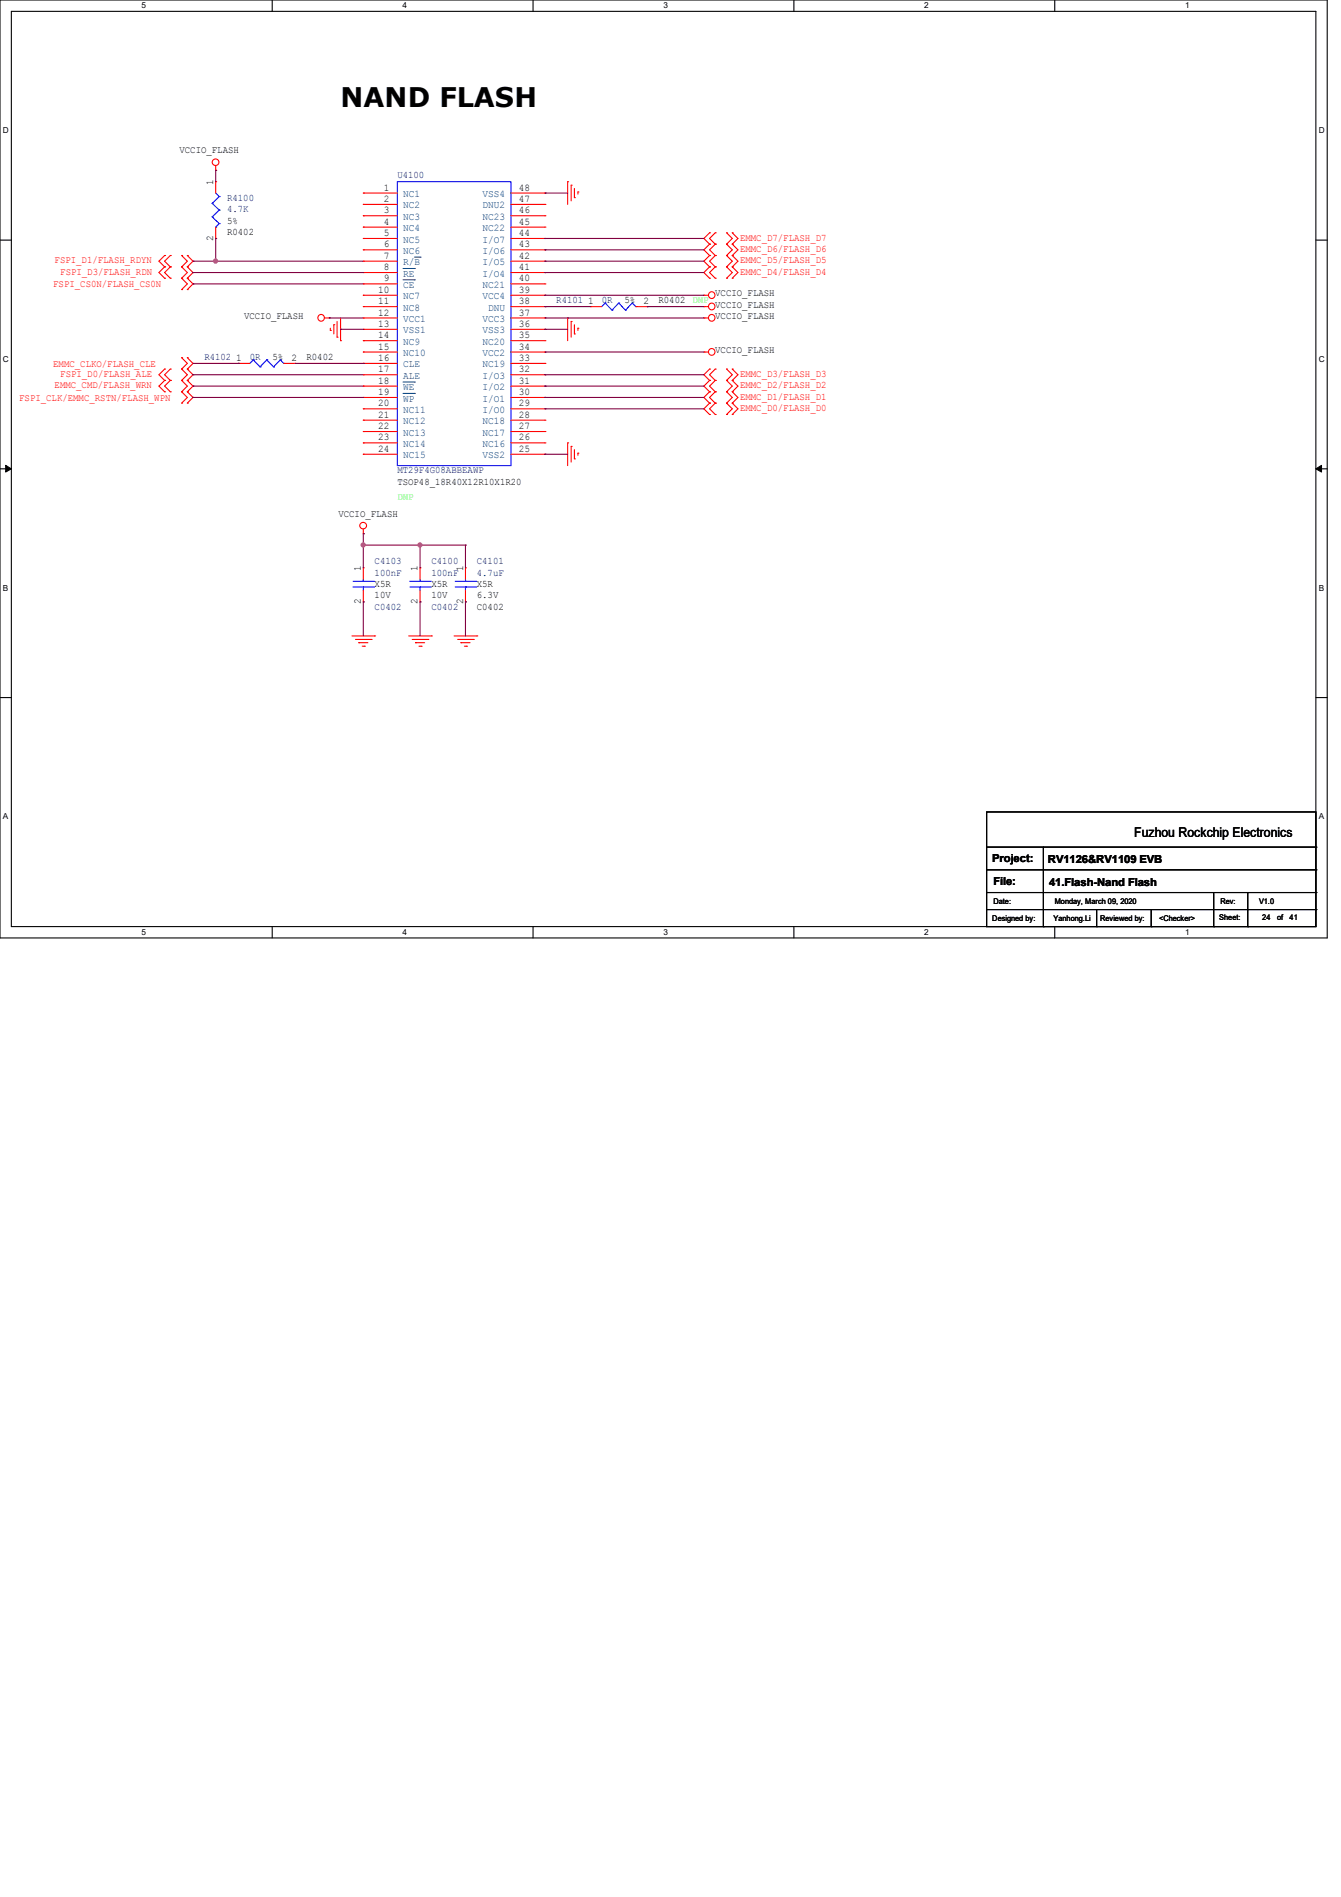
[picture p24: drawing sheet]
<svg xmlns="http://www.w3.org/2000/svg" width="210mm" height="297mm" viewBox="0 0 210 297" stroke-linecap="round" stroke-linejoin="round" font-family="sans-serif">
<defs><g id="words">
<text font-size="4.2" x="53.3" y="16.7">NAND FLASH</text>
<text font-size="2.1" x="177.6" y="131">Fuzhou Rockchip Electronics</text>
<g font-size="1.7">
<text x="155.4" y="135">Project:</text>
<text x="164.1" y="135.1">RV1126&amp;RV1109 EVB</text>
<text x="155.6" y="138.5">File:</text>
<text x="164.3" y="138.7">41.Flash-Nand Flash</text>
</g>
<g font-size="1.6">
<text x="28.1" y="24">VCCIO_FLASH</text>
<text x="33.4" y="29" transform="rotate(-90 33.4 29)">1</text>
<text x="60.1" y="29.8">1</text>
<text x="81.2" y="29.8">48</text>
<text x="35.6" y="35">5%</text>
<text x="60.1" y="31.6">2</text>
<text x="60.1" y="33.4">3</text>
<text x="60.1" y="35.2">4</text>
<text x="81.2" y="35.2">45</text>
<text x="81.2" y="33.4">46</text>
<text x="81.2" y="31.6">47</text>
<text x="33.4" y="37.7" transform="rotate(-90 33.4 37.7)">2</text>
<text x="35.6" y="36.8">R0402</text>
<text x="60.1" y="37">5</text>
<text x="60.1" y="38.7">6</text>
<text x="60.1" y="40.5">7</text>
<text x="81.2" y="40.5">42</text>
<text x="81.2" y="38.7">43</text>
<text x="81.2" y="37">44</text>
<text x="59.2" y="45.8">10</text>
<text x="59.2" y="47.6">11</text>
<text x="60.1" y="42.3">8</text>
<text x="60.1" y="44.1">9</text>
<text x="81.2" y="47.6">38</text>
<text x="81.2" y="45.8">39</text>
<text x="81.2" y="44.1">40</text>
<text x="81.2" y="42.3">41</text>
<text x="92.1" y="47.6">1</text>
<text x="97.8" y="47.5">5%</text>
<text x="100.8" y="47.6">2</text>
<text x="103.1" y="47.5">R0402</text>
<text x="112" y="46.4">VCCIO_FLASH</text>
<text x="38.2" y="50">VCCIO_FLASH</text>
<text x="59.2" y="49.4">12</text>
<text x="59.2" y="51.2">13</text>
<text x="59.2" y="53">14</text>
<text x="81.2" y="53">35</text>
<text x="81.2" y="51.2">36</text>
<text x="81.2" y="49.4">37</text>
<text x="112" y="50">VCCIO_FLASH</text>
<text x="112" y="48.2">VCCIO_FLASH</text>
<text x="37" y="56.5">1</text>
<text x="42.7" y="56.3">5%</text>
<text x="45.7" y="56.5">2</text>
<text x="48" y="56.3">R0402</text>
<text x="59.2" y="54.7">15</text>
<text x="59.2" y="56.5">16</text>
<text x="59.2" y="58.3">17</text>
<text x="81.2" y="58.3">32</text>
<text x="81.2" y="56.5">33</text>
<text x="81.2" y="54.7">34</text>
<text x="112" y="55.3">VCCIO_FLASH</text>
<text x="59.2" y="60.1">18</text>
<text x="59.2" y="61.8">19</text>
<text x="59.2" y="63.6">20</text>
<text x="59.2" y="65.4">21</text>
<text x="81.2" y="65.4">28</text>
<text x="81.2" y="63.6">29</text>
<text x="81.2" y="61.8">30</text>
<text x="81.2" y="60.1">31</text>
<text x="59.2" y="67.2">22</text>
<text x="59.2" y="69">23</text>
<text x="59.2" y="70.7">24</text>
<text x="81.2" y="70.7">25</text>
<text x="81.2" y="69">26</text>
<text x="81.2" y="67.2">27</text>
<text x="62.2" y="75.9">TSOP48_18R40X12R10X1R20</text>
<text x="53" y="80.9">VCCIO_FLASH</text>
<text x="56.5" y="89.5" transform="rotate(-90 56.5 89.5)">1</text>
<text x="65.4" y="89.5" transform="rotate(-90 65.4 89.5)">1</text>
<text x="72.5" y="89.5" transform="rotate(-90 72.5 89.5)">1</text>
<text x="56.5" y="94.6" transform="rotate(-90 56.5 94.6)">2</text>
<text x="58.7" y="91.9">X5R</text>
<text x="58.7" y="93.7">10V</text>
<text x="65.4" y="94.6" transform="rotate(-90 65.4 94.6)">2</text>
<text x="67.6" y="91.9">X5R</text>
<text x="67.6" y="93.7">10V</text>
<text x="72.5" y="94.6" transform="rotate(-90 72.5 94.6)">2</text>
<text x="74.7" y="95.5">C0402</text>
<text x="74.7" y="91.9">X5R</text>
<text x="74.7" y="93.7">6.3V</text>
</g>
<g font-size="1.6" fill="#000080">
<text x="62.2" y="27.9">U4100</text>
<text x="35.6" y="31.5">R4100</text>
<text x="35.6" y="33.2">4.7K</text>
<text x="87.1" y="47.5">R4101</text>
<text x="94.2" y="47.5">0R</text>
<text x="32" y="56.3">R4102</text>
<text x="39.1" y="56.3">0R</text>
<text x="62.2" y="74.1">MT29F4G08ABBEAWP</text>
<text x="58.7" y="88.3">C4103</text>
<text x="67.6" y="88.3">C4100</text>
<text x="74.7" y="88.3">C4101</text>
<text x="58.7" y="90.1">100nF</text>
<text x="58.7" y="95.5">C0402</text>
<text x="67.6" y="90.1">100nF</text>
<text x="67.6" y="95.5">C0402</text>
<text x="74.7" y="90.1">4.7uF</text>
</g>
<g font-size="1.6" fill="#004080">
<text x="63.1" y="30.9">NC1</text>
<text x="63.1" y="32.6">NC2</text>
<text x="63.1" y="34.4">NC3</text>
<text x="75.6" y="34.4">NC23</text>
<text x="75.6" y="32.6">DNU2</text>
<text x="75.6" y="30.9">VSS4</text>
<text x="63.1" y="36.2">NC4</text>
<text x="63.1" y="38">NC5</text>
<text x="63.1" y="39.8">NC6</text>
<text x="63.1" y="41.5">R/B</text>
<text x="75.6" y="41.5">I/O5</text>
<text x="75.6" y="39.8">I/O6</text>
<text x="75.6" y="38">I/O7</text>
<text x="75.6" y="36.2">NC22</text>
<text x="63.1" y="43.3">RE</text>
<text x="63.1" y="45.1">CE</text>
<text x="63.1" y="46.9">NC7</text>
<text x="75.6" y="46.9">VCC4</text>
<text x="75.6" y="45.1">NC21</text>
<text x="75.6" y="43.3">I/O4</text>
<text x="63.1" y="48.6">NC8</text>
<text x="63.1" y="50.4">VCC1</text>
<text x="63.1" y="52.2">VSS1</text>
<text x="63.1" y="54">NC9</text>
<text x="75.6" y="54">NC20</text>
<text x="75.6" y="52.2">VSS3</text>
<text x="75.6" y="50.4">VCC3</text>
<text x="76.5" y="48.6">DNU</text>
<text x="63.1" y="55.8">NC10</text>
<text x="63.1" y="57.5">CLE</text>
<text x="63.1" y="59.3">ALE</text>
<text x="75.6" y="59.3">I/O3</text>
<text x="75.6" y="57.5">NC19</text>
<text x="75.6" y="55.8">VCC2</text>
<text x="63.1" y="61.1">WE</text>
<text x="63.1" y="62.9">WP</text>
<text x="63.1" y="64.6">NC11</text>
<text x="75.6" y="64.6">I/O0</text>
<text x="75.6" y="62.9">I/O1</text>
<text x="75.6" y="61.1">I/O2</text>
<text x="63.1" y="66.4">NC12</text>
<text x="63.1" y="68.2">NC13</text>
<text x="63.1" y="70">NC14</text>
<text x="63.1" y="71.8">NC15</text>
<text x="75.6" y="71.8">VSS2</text>
<text x="75.6" y="70">NC16</text>
<text x="75.6" y="68.2">NC17</text>
<text x="75.6" y="66.4">NC18</text>
</g>
<g font-size="1.6" fill="#f00">
<text x="8.6" y="41.2">FSPI_D1/FLASH_RDYN</text>
<text x="115.9" y="41.2">EMMC_D5/FLASH_D5</text>
<text x="115.9" y="39.5">EMMC_D6/FLASH_D6</text>
<text x="115.9" y="37.7">EMMC_D7/FLASH_D7</text>
<text x="8.3" y="45">FSPI_CS0N/FLASH_CS0N</text>
<text x="9.4" y="43">FSPI_D3/FLASH_RDN</text>
<text x="115.9" y="43">EMMC_D4/FLASH_D4</text>
<text x="8.3" y="57.4">EMMC_CLKO/FLASH_CLE</text>
<text x="9.4" y="59">FSPI_D0/FLASH_ALE</text>
<text x="115.9" y="59">EMMC_D3/FLASH_D3</text>
<text x="3" y="62.7">FSPI_CLK/EMMC_RSTN/FLASH_WPN</text>
<text x="8.6" y="60.8">EMMC_CMD/FLASH_WRN</text>
<text x="115.9" y="64.3">EMMC_D0/FLASH_D0</text>
<text x="115.9" y="62.6">EMMC_D1/FLASH_D1</text>
<text x="115.9" y="60.8">EMMC_D2/FLASH_D2</text>
</g>
<g font-size="1.6" fill="#0f0">
<text x="108.5" y="47.5">DNP</text>
<text x="62.2" y="78.2">DNP</text>
</g>
<g font-size="1.3">
<text x="22.2" y="1.3">5</text>
<text x="63" y="1.3">4</text>
<text x="103.9" y="1.3">3</text>
<text x="144.7" y="1.3">2</text>
<text x="185.6" y="1.3">1</text>
<text x=".5" y="20.8">D</text>
<text x="206.5" y="20.8">D</text>
<text x=".5" y="56.6">C</text>
<text x="206.5" y="56.6">C</text>
<text x=".5" y="92.5">B</text>
<text x="206.5" y="92.5">B</text>
<text x=".5" y="128.3">A</text>
<text x="206.5" y="128.3">A</text>
<text x="22.2" y="146.4">5</text>
<text x="63" y="146.4">4</text>
<text x="103.9" y="146.4">3</text>
<text x="144.7" y="146.4">2</text>
<text x="185.6" y="146.4">1</text>
</g>
<g font-size="1.2">
<text x="155.6" y="141.6">Date:</text>
<text x="165.2" y="141.6">Monday, March 09, 2020</text>
<text x="191.1" y="141.6">Rev:</text>
<text x="197.2" y="141.6">V1.0</text>
<text x="155.4" y="144.3">Designed by:</text>
<text x="165" y="144.3">Yanhong.Li</text>
<text x="172.3" y="144.3">Reviewed by:</text>
<text x="181.5" y="144.3">&lt;Checker&gt;</text>
<text x="191" y="144.1">Sheet:</text>
<text x="197.7" y="144.1">24</text>
<text x="200" y="144.1">of</text>
<text x="202" y="144.1">41</text>
</g>
</g></defs>
<path d="M0 0h207.9v146.9h-207.9zM1.8 1.8h204.3v143.3h-204.3z" fill="none" stroke="#000" stroke-width=".17"/>
<g fill="#fff">
<path d="M22.2 .2h.7v1.4h-.7z"/>
<path d="M22.2 145.2h.7v1.4h-.7z"/>
</g>
<path d="M42.6 0v1.8M42.6 145.1v1.8" fill="none" stroke="#000" stroke-width=".17"/>
<g fill="#fff">
<path d="M63 .2h.7v1.4h-.7z"/>
<path d="M63 145.2h.7v1.4h-.7z"/>
</g>
<path d="M83.5 0v1.8M83.5 145.1v1.8" fill="none" stroke="#000" stroke-width=".17"/>
<g fill="#fff">
<path d="M103.9 .2h.7v1.4h-.7z"/>
<path d="M103.9 145.2h.7v1.4h-.7z"/>
</g>
<path d="M124.3 0v1.8M124.3 145.1v1.8" fill="none" stroke="#000" stroke-width=".17"/>
<g fill="#fff">
<path d="M144.7 .2h.7v1.4h-.7z"/>
<path d="M144.7 145.2h.7v1.4h-.7z"/>
</g>
<path d="M165.2 0v1.8M165.2 145.1v1.8" fill="none" stroke="#000" stroke-width=".17"/>
<g fill="#fff">
<path d="M185.6 .2h.7v1.4h-.7z"/>
<path d="M185.6 145.2h.7v1.4h-.7z"/>
<path d="M.5 19.7h.9v1.4h-.9z"/>
<path d="M206.5 19.7h.9v1.4h-.9z"/>
<path d="M.5 55.5h.9v1.4h-.9z"/>
<path d="M206.5 55.5h.9v1.4h-.9z"/>
</g>
<path d="M0 37.6h1.8M206.1 37.6h1.8" fill="none" stroke="#000" stroke-width=".17"/>
<g fill="#fff">
<path d="M.5 91.3h.8v1.4h-.8z"/>
<path d="M206.5 91.3h.8v1.4h-.8z"/>
</g>
<path d="M0 73.4h1.8M206.1 73.4h1.8" fill="none" stroke="#000" stroke-width=".17"/>
<path d="M.9 72.9l.9 .5-.9 .5zM206.1 73.4l.9-.5v1z" fill="#000" stroke="#000" stroke-width=".16"/>
<g fill="#fff">
<path d="M.5 127.1h.8v1.4h-.8z"/>
<path d="M206.5 127.1h.8v1.4h-.8z"/>
</g>
<g fill="none" stroke="#000" stroke-width=".17">
<path d="M0 109.2h1.8M206.1 109.2h1.8M154.5 127.1h51.6v18h-51.6zM154.5 132.6h51.6M154.5 136.2h51.6M154.5 139.7h51.6M163.4 132.6v12.5M190.1 139.7v5.4M195.4 139.7v5.4M206.1 132.6h.1M206.1 136.2h.1M206.1 139.7h.1"/>
<path d="M154.5 142.4h51.6M163.4 145.1h.1M171.7 145.1h.1M171.7 142.4v2.7M180.3 145.1h.1M180.3 142.4v2.7M190.1 145.1h.1M195.4 145.1h.1M206.1 142.4h.1"/>
</g>
<g fill="none" stroke="#f00" stroke-width=".17">
<path d="M33.8 26.7h.1M33.8 28.4h.1M33.8 37.3h.1M33.8 26v.7M33.8 28.4v1.8M33.8 35.6v1.7M56.9 30.2h.1M56.9 32h.1M56.9 33.8h.1M56.9 35.6h.1M56.9 37.3h.1M56.9 39.1h.1"/>
<path d="M56.9 30.2h5.3M56.9 32h5.3M56.9 33.8h5.3M56.9 35.6h5.3M56.9 37.3h5.3M56.9 39.1h5.3M80 30.2h5.3M80 32h5.3M80 33.8h5.3M80 35.6h5.3M80 37.3h5.3M80 39.1h5.3"/>
<path d="M85.3 39.1h.1M85.3 37.3h.1M85.3 35.6h.1M85.3 33.8h.1M85.3 32h.1M85.3 30.2h.1M88.9 28.4h.1M88.9 28.4v3.6M89.5 29h.1M89.5 29v2.5M90 30.9h.1M90 29.5v1.4"/>
<path d="M90.5 30.1h.1M90.5 30.1v.3M111.1 38.2h.1M111.1 36.4h.1M111.1 36.4l-.9 .9 .9 .9M111.1 38.2l-.9 .9 .9 .9M112 38.2h.1M112 36.4h.1M112 38.2l-.9 .9 .9 .9M112 36.4l-.9 .9 .9 .9M113.8 38.2h.1M113.8 36.4h.1"/>
<path d="M113.8 38.2l.9 .9-.9 .9M113.8 36.4l.9 .9-.9 .9M114.7 38.2h.1M114.7 36.4h.1M114.7 36.4l.9 .9-.9 .9M114.7 38.2l.9 .9-.9 .9M25.8 41.8h.1M25.8 40h.1M25.8 43.6h.1M25.8 59.6h.1M25.8 57.8h.1M25.8 40l-.9 .9 .9 .9"/>
<path d="M25.8 41.8l-.9 .9 .9 .9M25.8 57.8l-.9 .9 .9 .9M25.8 59.6l-.9 .9 .9 .8M26.7 41.8h.1M26.7 40h.1M26.7 43.6h.1M26.7 59.6h.1M26.7 57.8h.1M26.7 40l-.9 .9 .9 .9M26.7 41.8l-.9 .9 .9 .9M26.7 59.6l-.9 .9 .9 .8M26.7 57.8l-.9 .9 .9 .9"/>
<path d="M28.4 41.8h.1M28.4 40h.1M28.4 43.6h.1M28.4 45.3h.1M28.4 57.8h.1M28.4 56h.1M28.4 59.6h.1M28.4 40l.9 .9-.9 .9M28.4 43.6l.9 .8-.9 .9M28.4 41.8l.9 .9-.9 .9M28.4 56l.9 .9-.9 .9M28.4 57.8l.9 .9-.9 .9"/>
<path d="M28.4 59.6l.9 .9-.9 .8M29.3 40h.1M29.3 41.8h.1M29.3 43.6h.1M29.3 45.3h.1M29.3 56h.1M29.3 57.8h.1M29.3 59.6h.1M29.3 40l.9 .9-.9 .9M29.3 41.8l.9 .9-.9 .9M29.3 43.6l.9 .8-.9 .9M29.3 56l.9 .9-.9 .9"/>
<path d="M29.3 57.8l.9 .9-.9 .9M29.3 59.6l.9 .9-.9 .8M37.3 56.9h.1M37.3 56.9h1.8M44.4 56.9h1.8M46.2 56.9h.1M50.8 49.8h.8M51.6 49.8h.1M51.7 51.7h.1M51.7 51.4v.3M52.3 50.8h.1M52.3 50.8v1.5"/>
<path d="M52.8 52.8h.1M52.8 50.3v2.5M53.3 53.3h.1M53.3 49.8v3.5M56.9 40.9h.1M56.9 42.7h.1M56.9 44.4h.1M56.9 46.2h.1M56.9 48h.1M56.9 49.8h.1M56.9 51.6h.1M56.9 53.3h.1"/>
<path d="M56.9 55.1h.1M56.9 56.9h.1M56.9 58.7h.1M56.9 49.8h5.3M56.9 46.2h5.3M56.9 55.1h5.3M56.9 48h5.3M56.9 40.9h5.3M56.9 42.7h5.3M56.9 44.4h5.3M56.9 51.6h5.3M56.9 53.3h5.3"/>
<path d="M56.9 56.9h5.3M56.9 58.7h5.3M80 49.8h5.3M80 46.2h5.3M80 55.1h5.3M80 48h5.3M80 40.9h5.3M80 42.7h5.3M80 44.4h5.3M80 51.6h5.3M80 53.3h5.3M80 56.9h5.3"/>
<path d="M80 58.7h5.3M85.3 58.7h.1M85.3 56.9h.1M85.3 55.1h.1M85.3 53.3h.1M85.3 51.6h.1M85.3 49.8h.1M85.3 48h.1M85.3 46.2h.1M85.3 44.4h.1M85.3 42.7h.1M85.3 40.9h.1"/>
<path d="M88.9 49.8h.1M88.9 49.8v3.5M89.5 50.3h.1M89.5 50.3v2.5M90 52.3h.1M90 50.8v1.5M90.5 51.4h.1M90.5 51.4v.3M92.5 48h.1M92.5 48h1.7M99.6 48h1.7M101.3 48h.1"/>
<path d="M110.2 49.8h.1M110.2 46.2h.1M110.2 55.1h.1M110.2 48h.1M110.2 49.8h.8M110.2 46.2h.8M110.2 55.1h.8M110.2 48h.8M111.1 59.6h.1M111.1 57.8h.1M111.1 41.8h.1M111.1 43.6h.1"/>
<path d="M111.1 40h.1M111.1 57.8l-.9 .9 .9 .9M111.1 59.6l-.9 .9 .9 .8M111.1 41.8l-.9 .9 .9 .9M111.1 40l-.9 .9 .9 .9M112 59.6h.1M112 57.8h.1M112 43.6h.1M112 41.8h.1M112 40h.1M112 59.6l-.9 .9 .9 .8M112 57.8l-.9 .9 .9 .9"/>
<path d="M112 41.8l-.9 .9 .9 .9M112 40l-.9 .9 .9 .9M113.8 59.6h.1M113.8 57.8h.1M113.8 43.6h.1M113.8 41.8h.1M113.8 40h.1M113.8 59.6l.9 .9-.9 .8M113.8 57.8l.9 .9-.9 .9M113.8 41.8l.9 .9-.9 .9M113.8 40l.9 .9-.9 .9M114.7 59.6h.1"/>
<path d="M114.7 57.8h.1M114.7 43.6h.1M114.7 41.8h.1M114.7 40h.1M114.7 57.8l.9 .9-.9 .9M114.7 59.6l.9 .9-.9 .8M114.7 41.8l.9 .9-.9 .9M114.7 40l.9 .9-.9 .9M25.8 61.3h.1M26.7 61.3h.1M28.4 61.3h.1M28.4 63.1h.1"/>
<path d="M28.4 61.3l.9 .9-.9 .9M29.3 61.3h.1M29.3 63.1h.1M29.3 61.3l.9 .9-.9 .9M56.9 60.5h.1M56.9 62.2h.1M56.9 64h.1M56.9 65.8h.1M56.9 67.6h.1M56.9 69.3h.1M56.9 71.1h.1M56.9 60.5h5.3"/>
<path d="M56.9 62.2h5.3M56.9 64h5.3M56.9 65.8h5.3M56.9 67.6h5.3M56.9 69.3h5.3M56.9 71.1h5.3M80 60.5h5.3M80 62.2h5.3M80 64h5.3M80 65.8h5.3M80 67.6h5.3M80 69.3h5.3"/>
<path d="M80 71.1h5.3M85.3 71.1h.1M85.3 69.3h.1M85.3 67.6h.1M85.3 65.8h.1M85.3 64h.1M85.3 62.2h.1M85.3 60.5h.1M88.9 69.3h.1M88.9 69.3v3.6M89.5 69.9h.1M89.5 69.9v2.4"/>
<path d="M90 71.8h.1M90 70.4v1.4M90.5 71h.1M90.5 71v.3M111.1 63.1h.1M111.1 64.9h.1M111.1 61.3h.1M111.1 63.1l-.9 .9 .9 .9M111.1 61.3l-.9 .9 .9 .9M112 64.9h.1M112 63.1h.1M112 61.3h.1"/>
<path d="M112 63.1l-.9 .9 .9 .9M112 61.3l-.9 .9 .9 .9M113.8 64.9h.1M113.8 63.1h.1M113.8 61.3h.1M113.8 63.1l.9 .9-.9 .9M113.8 61.3l.9 .9-.9 .9M114.7 64.9h.1M114.7 63.1h.1M114.7 61.3h.1M114.7 63.1l.9 .9-.9 .9M114.7 61.3l.9 .9-.9 .9"/>
<path d="M55.1 99.6h3.6M56.9 83.6h.1M56.9 88.9h.1M56.9 94.2h.1M56.9 82.8v.8M56.9 88.9v1.8M56.9 92.5v1.7M58.7 99.6h.1M64 99.6h3.6M65.8 88.9h.1M65.8 94.2h.1M65.8 88.9v1.8"/>
<path d="M65.8 92.5v1.7M67.6 99.6h.1M71.1 99.6h3.6M72.9 88.9h.1M72.9 94.2h.1M72.9 88.9v1.8M72.9 92.5v1.7M74.7 99.6h.1M55.7 100.1h2.4M56.2 100.6h.1M56.2 100.6h1.4M56.7 101.2h.4"/>
<path d="M57.1 101.2h.1M58.1 100.1h.1M64.6 100.1h2.4M65.1 100.6h.1M65.1 100.6h1.4M65.6 101.2h.4M66 101.2h.1M67 100.1h.1M71.7 100.1h2.4M72.2 100.6h.1M72.2 100.6h1.4M72.7 101.2h.4"/>
<path d="M73.1 101.2h.1M74.1 100.1h.1"/>
<circle cx="33.8" cy="25.4" r=".52"/>
<circle cx="50.3" cy="49.8" r=".52"/>
<circle cx="111.5" cy="55.1" r=".52"/>
<circle cx="111.5" cy="46.2" r=".52"/>
<circle cx="111.5" cy="49.8" r=".52"/>
<circle cx="111.5" cy="48" r=".52"/>
<circle cx="56.9" cy="82.3" r=".52"/>
</g>
<g fill="none" stroke="#00f" stroke-width=".17">
<path d="M33.2 31.8h.1M33.2 34h.1M33.2 31.8l1.1 1.1M33.2 34l1.1 1M33.8 35.6h.1M33.8 30.2l.5 .6M34.3 30.8h.1M34.3 32.9h.1M34.3 35h.1M34.3 30.8l-1.1 1M34.3 32.9l-1.1 1.1M34.3 35l-.5 .6"/>
<path d="M62.2 28.4h17.8v44.5h-17.8zM39.7 56.3h.1M39.7 56.3l-.6 .6M39.7 56.3l1 1.1M40.7 57.4h.1M41.8 56.3h.1M41.8 56.3l-1.1 1.1M41.8 56.3l1 1.1M42.8 57.4h.1M43.9 56.3h.1M43.9 56.3l-1.1 1.1M43.9 56.3l.5 .6"/>
<path d="M44.4 56.9h.1M94.8 47.5h.1M94.8 47.5l-.6 .5M94.8 47.5l1 1.1M95.8 48.6h.1M96.9 47.5h.1M96.9 47.5l-1.1 1.1M96.9 47.5l1.1 1.1M98 48.6h.1M99 47.5h.1M99 47.5l-1 1.1M99 47.5l.6 .5"/>
<path d="M99.6 48h.1M55.3 91.9h3.2M55.3 91h3.2M56.9 91h.1M56.9 91.9h.1M56.9 90.7v.3M56.9 91.9v.6M58.5 91.9h.1M58.5 91h.1M64.2 91.9h3.2M64.2 91h3.2M65.8 91h.1"/>
<path d="M65.8 91.9h.1M65.8 90.7v.3M65.8 91.9v.6M67.4 91.9h.1M67.4 91h.1M71.3 91.9h3.2M71.3 91h3.2M72.9 91h.1M72.9 91.9h.1M72.9 90.7v.3M72.9 91.9v.6M74.5 91.9h.1"/>
<path d="M74.5 91h.1"/>
</g>
<path d="M63.1 42h1.8M63.1 43.8h1.8M63.1 59.8h1.8M64.9 42h.1M64.9 43.8h.1M64.9 59.8h.1M64.9 40.3h.9M65.8 40.3h.1M63.1 61.6h1.8M64.9 61.6h.1" fill="none" stroke="#004080" stroke-width=".16"/>
<g fill="none" stroke="#800040" stroke-width=".17">
<path d="M33.8 37.3h.1M33.8 26.7h.1M33.8 26.7v1.7M33.8 37.3v3.6M85.3 39.1h.1M85.3 37.3h.1M85.3 30.2h.1M85.3 39.1h24.9M85.3 37.3h24.9M85.3 30.2h3.6M30.2 44.4h.1M30.2 42.7h.1"/>
<path d="M30.2 58.7h.1M30.2 40.9h.1M30.2 40.9h26.7M30.2 44.4h26.7M30.2 42.7h26.7M30.2 58.7h26.7M30.2 56.9h7.1M33.8 40.9h.1M37.3 56.9h.1M46.2 56.9h10.7M51.6 49.8h.1M51.6 49.8h5.3"/>
<path d="M53.3 51.6h.1M53.3 51.6h3.6M56.9 56.9h.1M85.3 40.9h.1M85.3 58.7h.1M85.3 55.1h.1M85.3 49.8h.1M85.3 42.7h.1M85.3 51.6h.1M85.3 46.2h.1M85.3 48h.1M85.3 40.9h24.9"/>
<path d="M85.3 49.8h24.9M85.3 42.7h24.9M85.3 58.7h24.9M85.3 51.6h3.6M85.3 55.1h24.9M85.3 46.2h24.9M85.3 48h7.2M101.3 48h.1M101.3 48h8.9M30.2 62.2h.1M30.2 60.5h.1M30.2 62.2h26.7"/>
<path d="M30.2 60.5h26.7M85.3 71.1h.1M85.3 60.5h.1M85.3 64h.1M85.3 62.2h.1M85.3 62.2h24.9M85.3 60.5h24.9M85.3 71.1h3.6M85.3 64h24.9M56.9 83.6h.1M56.9 94.2h.1M56.9 85.3h.1"/>
<path d="M56.9 83.6v5.3M56.9 94.2v5.4M56.9 85.3h16M65.8 85.3h.1M65.8 94.2h.1M65.8 85.3v3.6M65.8 94.2v5.4M72.9 94.2h.1M72.9 85.3h.1M72.9 85.3v3.6M72.9 94.2v5.4"/>
</g>
<g fill="#f0f" stroke="#f0f" stroke-width=".17">
<circle cx="33.8" cy="40.9" r=".32"/>
<circle cx="56.9" cy="85.3" r=".32"/>
<circle cx="65.8" cy="85.3" r=".32"/>
</g>
<use href="#words"/>
</svg>
